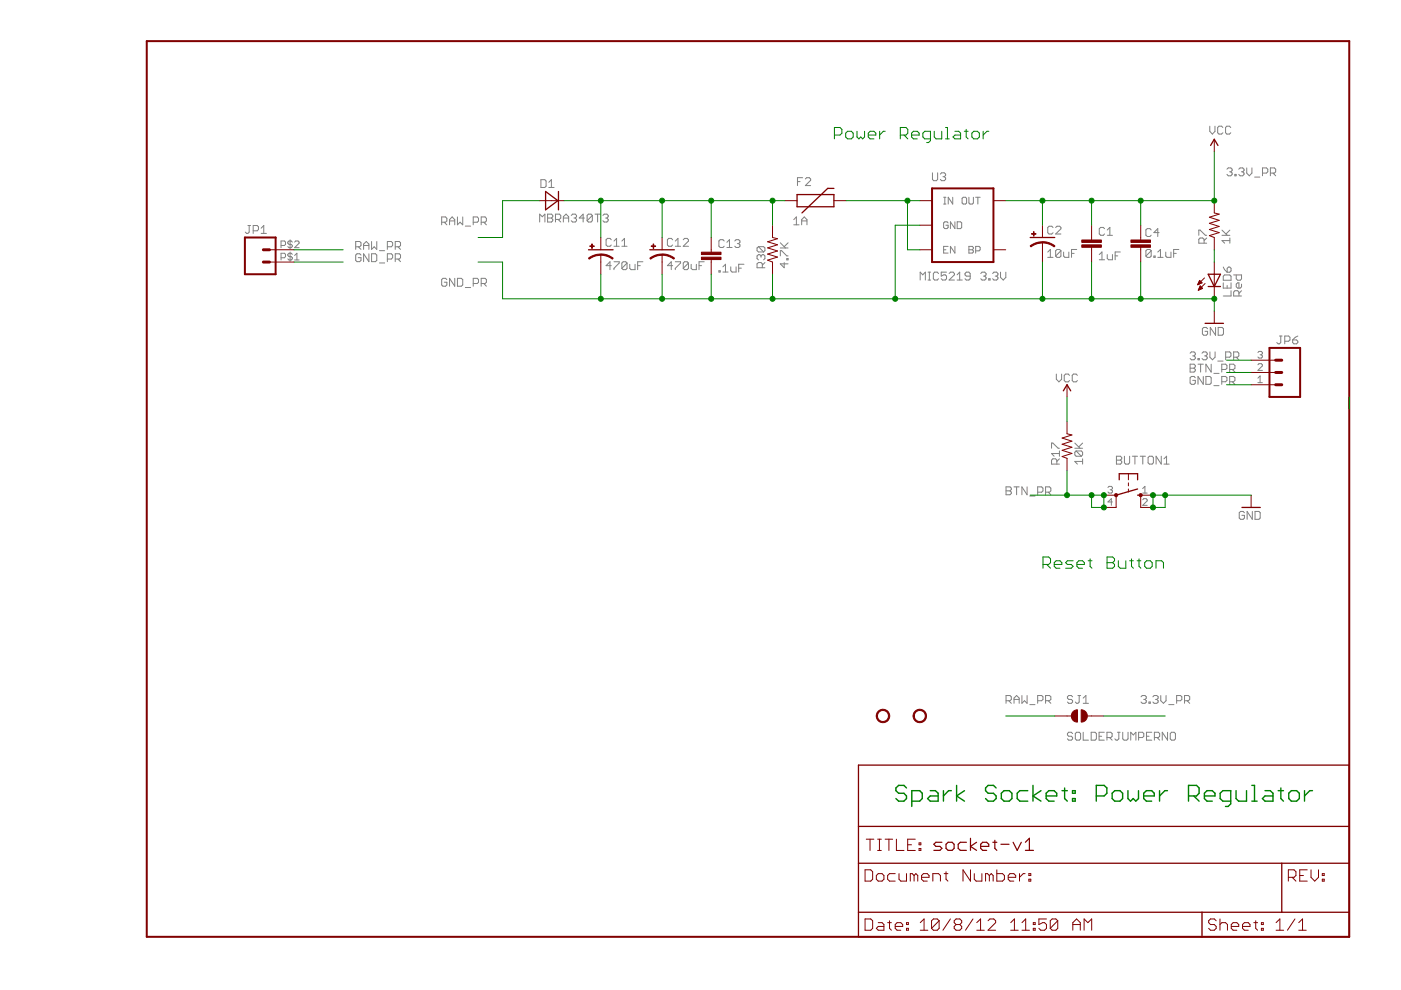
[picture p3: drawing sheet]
<svg xmlns="http://www.w3.org/2000/svg" width="297mm" height="210mm" viewBox="0 0 297 210" stroke-linecap="round" stroke-linejoin="round" font-family="sans-serif">
<g fill="none" stroke="#808080" stroke-width=".21">
<path d="M114.7 38.1h.8l.3 .3v1.1l-.3 .3h-.8zM116.4 39.8h1.1M116.4 38.7l.5-.6v1.7M169.1 38.5h.5M170.2 37.7h-1.1v1.6M170.8 38l.2-.3h.6l.3 .3v.2l-1.1 1.1h1.1M197.7 36.6v1.4l.3 .3h.5l.3-.3v-1.4M199.4 36.9l.2-.3h.6l.3 .3v.3l-.3 .3M199.9 37.5h.3M200.2 37.5l.3 .2v.3l-.3 .3h-.6l-.2-.3M256.5 26.8v1.1l.5 .5 .6-.5v-1.1M259.3 27l-.3-.2h-.6l-.2 .2v1.2l.2 .2h.6l.3-.2"/>
<path d="M260.1 35.9l.3-.3h.6l.2 .3v.3l-.2 .2M260.7 36.4h.3M260.9 27l-.2-.2h-.6l-.3 .2v1.2l.3 .2h.6l.2-.2M261 36.4l.2 .3v.3l-.2 .3h-.6l-.3-.3M261.8 37h.3v.3h-.3zM262.6 35.9l.3-.3h.6l.3 .3v.3l-.3 .2M263.2 36.4h.3M263.5 36.4l.3 .3v.3l-.3 .3h-.6l-.3-.3M264.3 35.6v1.1l.6 .6 .5-.6v-1.1M266 37.5h1.1M267.7 36.7h.8l.3-.3v-.5l-.3-.3h-.8v1.7M269.3 36.7h.9l.3-.3v-.5l-.3-.3h-.9v1.7"/>
<path d="M269.9 36.7l.6 .6M52.6 47.8h.5M52.8 47.8v1.4l-.2 .3h-.3l-.3-.3M53.7 48.9h.8l.3-.2v-.6l-.3-.3h-.8v1.7M55.4 49.5h1.1M55.4 48.4l.5-.6v1.7M59.6 52h.7l.2-.2v-.5l-.2-.2h-.7v1.4M59.6 54.7h.7l.2-.3v-.5l-.2-.2h-.7v1.4M61.5 50.8v2M61.5 53.4v2M62 53.9l-.3-.2h-.4l-.3 .2v.3l.3 .2h.4l.3 .3-.3 .4h-.4l-.3-.2M62 51.3l-.3-.2h-.4l-.3 .2v.3l.3 .2h.4l.3 .2-.3 .5h-.4l-.3-.2"/>
<path d="M62.5 55.1h.9M62.5 54.2l.4-.5v1.4M62.5 51.3l.2-.2h.5l.2 .2v.3l-.9 .9h.9M75.4 52.3h.9l.2-.3v-.5l-.2-.3h-.9v1.7M76 52.3l.5 .6M76.5 54.1l-.2-.3h-.6l-.3 .3v1.1l.3 .3h.6l.2-.3v-.6h-.5M77.1 52h1.1M77.1 52.9v-1.1l.6-.6 .5 .6v1.1M78.2 53.8v1.7l-1.1-1.7v1.7M78.8 53.8h.8l.3 .3v1.1l-.3 .3h-.8zM78.8 51.2v1.7l.5-.6 .6 .6v-1.7M80.5 53.1h1.1"/>
<path d="M80.5 55.8h1.1M82.1 52.3h.9l.2-.3v-.5l-.2-.3h-.9v1.7M82.1 54.9h.9l.2-.3v-.5l-.2-.3h-.9v1.7M83.8 52.3h.8l.3-.3v-.5l-.3-.3h-.8v1.7M83.8 54.9h.8l.3-.3v-.5l-.3-.3h-.8v1.7M84.4 52.3l.5 .6M84.4 54.9l.5 .6M93.6 47.1h.9l.2-.3v-.5l-.2-.3h-.9v1.7M94.2 47.1l.5 .6M94.7 59.3l-.2-.3h-.6l-.3 .3v1.1l.3 .3h.6l.2-.3v-.6h-.5M95.3 46.8h1.1M95.3 47.7v-1.1l.6-.6 .5 .6v1.1"/>
<path d="M96.4 59v1.7l-1.1-1.7v1.7M97 46v1.7l.5-.6 .6 .6v-1.7M97 59h.8l.3 .3v1.1l-.3 .3h-.8zM98.7 47.9h1.1M100.3 47.1h.9l.3-.3v-.5l-.3-.3h-.9v1.7M102 47.1h.8l.3-.3v-.5l-.3-.3h-.8v1.7M102.6 47.1l.5 .6M114.4 47.1v-1.7l.6 .6 .5-.6v1.7M116.1 45.4h.8l.3 .3v.3l-.3 .2 .3 .3v.3l-.3 .3h-.8zM116.1 46.2h.8M117.8 46.5h.8l.3-.3v-.5l-.3-.3h-.8v1.7M118.3 46.5l.6 .6"/>
<path d="M119.4 46.2h1.2M119.4 47.1v-1.1l.6-.6 .6 .6v1.1M121.1 45.7l.3-.3h.6l.2 .3v.3l-.2 .2M121.7 46.2h.3M122 46.2l.2 .3v.3l-.2 .3h-.6l-.3-.3M123.9 46.2h-1.1l.8-.8v1.7M125.6 45.7l-.3-.3h-.5l-.3 .3v1.1M125.6 45.7v1.1l-.3 .3h-.5l-.3-.3M125.6 45.7l-1.1 1.1M126.2 45.4h1.1M126.7 45.4v1.7M127.8 45.7l.3-.3h.6l.2 .3v.3l-.2 .2"/>
<path d="M128.4 46.2h.3M128.7 46.2l.2 .3v.3l-.2 .3h-.6l-.3-.3M129.6 56.3h-1.1l.8-.8v1.7M129.6 50.8l-.3-.3h-.5l-.3 .3v1.1l.3 .3h.5l.3-.3M130.2 55.5h1.1v.3l-1.1 1.1v.3M130.2 52.2h1.1M130.2 51.1l.5-.6v1.7M131.8 52.2h1.1M131.8 51.1l.6-.6v1.7M132.9 55.8l-.2-.3h-.6l-.3 .3v1.1M132.9 55.8v1.1l-.2 .3h-.6l-.3-.3M132.9 55.8l-1.1 1.1"/>
<path d="M133.5 56v.9l.3 .3h.8v-1.2M135.2 56.3h.6M136.3 55.5h-1.1v1.7M142.6 56.3h-1.1l.8-.8v1.7M142.6 50.8l-.3-.3h-.5l-.3 .3v1.1l.3 .3h.5l.3-.3M143.2 55.5h1.1v.3l-1.1 1.1v.3M143.2 52.2h1.1M143.2 51.1l.5-.6v1.7M144.9 50.8l.2-.3h.6l.3 .3v.3l-1.1 1.1h1.1M146 55.8l-.3-.3h-.6l-.2 .3v1.1M146 55.8v1.1l-.3 .3h-.6l-.2-.3M146 55.8l-1.1 1.1"/>
<path d="M146.5 56v.9l.3 .3h.8v-1.2M148.2 56.3h.6M149.3 55.5h-1.1v1.7M152.4 57.4h.3v.3h-.3zM153.3 57.7h1.1M153.3 56.6l.5-.6v1.7M153.5 51.1l-.2-.3h-.6l-.3 .3v1.1l.3 .3h.6l.2-.3M154.1 52.5h1.1M154.1 51.4l.6-.6v1.7M154.9 56.6v.8l.3 .3h.9v-1.1M155.8 51.1l.3-.3h.5l.3 .3v.3l-.3 .2M156.3 51.6h.3"/>
<path d="M156.6 56.9h.6M156.6 51.6l.3 .3v.3l-.3 .3h-.5l-.3-.3M157.7 56h-1.1v1.7M160.8 52.3l-.3 .3v.5l.3 .3h1.1M160.8 52.3h1.1l.3 .3v.5l-.3 .3M160.8 52.3l1.1 1.1M161.4 54.3l-.3-.3h-.3l-.3 .3v.5l.3 .3M161.4 54.3l.2-.3h.3l.3 .3v.5l-.3 .3M161.4 54.3v.2M161.6 56.8v-.9l-.2-.2h-.6l-.3 .2v.9h1.7M162.2 55.7l-.6 .5M165.4 54.3v-1.2h.3l1.1 1.2h.3"/>
<path d="M165.4 52.6h1.7M165.4 51.5l1.1 1.1M166.3 55.7v1.1l-.9-.9h1.7M166.8 54.8h.3v.3h-.3zM167.1 51.5l-.8 .8M168.3 46.6l.5-.6v1.7M168.3 47.7h1.1M170 47.7v-1.1l.5-.6 .6 .6v1.1M170 46.8h1.1M195.1 59.4v-1.7l.5 .6 .6-.6v1.7M196.8 59.4h.5M196.8 57.7h.5"/>
<path d="M197 57.7v1.7M199 58l-.3-.3h-.5l-.3 .3v1.1l.3 .3h.5l.3-.3M200.1 43.3h.5M200.1 41.8h.5M200.1 53h.5M200.3 41.8v1.5M200.7 57.7h-1.1v.8l.5-.2h.3l.3 .2v.6l-.3 .3h-.6l-.2-.3M201 47.3l-.2-.3h-.5l-.2 .3v.9l.2 .3h.5l.2-.3v-.4h-.4M201 52.2h-.9v1.5h.9M201.2 58l.3-.3h.6l.3 .3v.3l-1.2 1.1h1.2M202 41.8v1.5l-1-1.5v1.5M202.5 47v1.5l-1-1.5v1.5"/>
<path d="M202.5 52.2v1.5l-1-1.5v1.5M202.9 59.4h1.1M202.9 58.3l.6-.6v1.7M202.9 47h.8l.2 .3v.9l-.2 .3h-.8zM204 42.1l.2-.3h.5l.2 .3v.9l-.2 .3h-.5l-.2-.3zM205.4 52.2h.7l.3 .3-.3 .5 .3 .4-.3 .3h-.7zM205.4 41.8v1.2l.3 .3h.4l.3-.3v-1.2M205.4 53h.7M205.7 58.5h-.8l-.3-.2v-.3l.3-.3h.5l.3 .3v1.1l-.3 .3h-.5l-.3-.3M206.9 41.8h.9M206.9 53.2h.7l.2-.2v-.5l-.2-.3h-.7v1.5M207.3 41.8v1.5"/>
<path d="M207.9 58l.3-.3h.6l.3 .3v.3l-.3 .2M208.5 58.5h.3M208.8 58.5l.3 .3v.3l-.3 .3h-.6l-.3-.3M209.6 59.1h.3v.3h-.3zM210.5 58l.2-.3h.6l.3 .3v.3l-.3 .2M211 58.5h.3M211.3 58.5l.3 .3v.3l-.3 .3h-.6l-.2-.3M212.1 57.7v1.1l.6 .6 .6-.6v-1.1M222.1 53.4l.6-.5v1.7M222.1 54.6h1.2M223.3 48.2l-.3-.2h-.6l-.3 .2v1.1l.3 .3h.6l.3-.3M223.8 48.2l.3-.2h.6l.2 .2v.3l-1.1 1.1h1.1"/>
<path d="M224.9 53.2v1.1l-.2 .3h-.6l-.3-.3M224.9 53.2l-.2-.3h-.6l-.3 .3v1.1M224.9 53.2l-1.1 1.1M225.5 53.4v.9l.3 .3h.8v-1.2M227.2 53.7h.5M228.3 52.9h-1.1v1.7M233.1 54l.5-.6v1.7M233.1 55.1h1.1M234.2 48.5l-.3-.3h-.5l-.3 .3v1.1l.3 .3h.5l.3-.3M234.8 54v.8l.2 .3h.9v-1.1M234.8 49.9h1.1M234.8 48.8l.5-.6v1.7"/>
<path d="M236.4 54.3h.6M237.5 53.4h-1.1v1.7M244.1 53.2v1.1l-.3 .3h-.6l-.2-.3M244.1 53.2l-.3-.3h-.6l-.2 .3v1.1M244.1 48.7l-.3-.2h-.6l-.2 .2v1.2l.2 .2h.6l.3-.2M244.1 53.2l-1.1 1.1M244.6 54.3h.3v.3h-.3zM245.5 54.6h1.1M245.5 53.4l.5-.5v1.7M245.7 49.3h-1.1l.9-.8v1.6M247.2 53.4v.9l.2 .3h.9v-1.2M248.8 53.7h.6"/>
<path d="M249.9 52.9h-1.1v1.7M254.2 49.9v-1.1h.2l1.2 1.1h.2M255.3 51.6v-.9l-.3-.2h-.6l-.2 .2v.9h1.6M255.8 50.5l-.5 .5M259.1 49.9h1.7M259.1 48.8l1.1 1.1M259.4 60v1.1h1.6v-1.1M259.4 58.6l.2-.3h1.1l.3 .3v.8h-1.6zM259.4 56.6l.2 .6 .6 .5M260.2 56.9l.3-.3h.2l.3 .3v.5l-.3 .3h-.5zM260.8 51h-1.7l.6 .6M260.8 50.5v1.1"/>
<path d="M260.8 48.8l-.9 .8M261.6 58.3h1.6v.8l-.2 .3h-.6l-.3-.3v-.8M98.7 61h1.1M100.3 60.1h.9l.3-.3v-.5l-.3-.3h-.9v1.7M102 60.1h.8l.3-.3v-.5l-.3-.3h-.8v1.7M102.6 60.1l.5 .6M224 79.3v1.1l.5 .6 .6-.6v-1.1M226.8 79.6l-.3-.3h-.6l-.3 .3v1.1l.3 .3h.6l.3-.3M228.4 79.6l-.2-.3h-.6l-.3 .3v1.1l.3 .3h.6l.2-.3M252.3 77.2h.9l.2 .3v.3l-.2 .3 .2 .2v.3l-.2 .3h-.9zM252.3 74.9l.3-.3h.6l.2 .3v.3l-.2 .3M252.3 78.1h.9"/>
<path d="M252.9 75.5h.3M253.2 75.5l.2 .2v.3l-.2 .3h-.6l-.3-.3M254 76h.3v.3h-.3zM254 77.2h1.1M254.6 77.2v1.7M254.8 74.9l.3-.3h.6l.2 .3v.3l-.2 .3M255.1 79.8v1.7l-1.1-1.7v1.7M255.4 75.5h.3M255.7 79.8h.8l.3 .3v1.1l-.3 .3h-.8zM255.7 75.5l.2 .2v.3l-.2 .3h-.6l-.3-.3M256 69.7l-.2-.3h-.6l-.3 .3v1.1l.3 .3h.6l.2-.3v-.5h-.5M256.5 74.6v1.1l.6 .6 .5-.6v-1.1"/>
<path d="M256.8 77.2v1.7l-1.1-1.7v1.7M257.4 79.2h1.1M257.7 69.4v1.7l-1.1-1.7v1.7M258.2 76.6h1.1M258.3 69.4h.8l.3 .3v1.1l-.3 .3h-.8zM259 78.3h.9l.2-.2v-.6l-.2-.3h-.9v1.7M259.9 75.7h.8l.3-.2v-.6l-.3-.3h-.8v1.7M260.2 60.5v.6M260.7 78.3h.8l.3-.2v-.6l-.3-.3h-.8v1.7M261 61.6v1.2h-1.6M261.3 78.3l.5 .6M261.6 75.7h.8l.3-.2v-.6l-.3-.3h-.8v1.7"/>
<path d="M262.1 75.7l.6 .6M262.7 62.8v-.9l-.3-.3h-.6l-.2 .3v.9h1.6M263.2 60.2v.6l-.2 .3h-.6l-.3-.3v-.6l.3-.2h.3v1.1M263.2 61.6l-.5 .6M266.7 74.7l.2-.2h.5l.3 .2-.3 .5M266.7 77.3l.2-.2h.5l.3 .2v.3l-1 .9h1M267.2 75.2h.2M267.4 75.2l.3 .3-.3 .4h-.5l-.2-.2M271.3 71.2h.5M271.5 71.2v1.4l-.2 .3h-.3l-.3-.3M272.4 72.3h.8l.3-.2v-.6l-.3-.3h-.8v1.7M274.1 72.1h.8l.3 .2v.3l-.3 .3h-.6l-.2-.3z"/>
<path d="M275.2 71.2l-.6 .3-.5 .6M222.9 95v-1.1h.3l1.1 1.1h.3M224.1 98.4v-.8l-.3-.3h-.6l-.3 .3v.8h1.7M224.6 97.3l-.5 .5M224.6 96.2h-1.7l.6 .5M224.6 95.6v1.1M227.9 95h1.6M227.9 93.9l1.1 1.1M228.2 95.6h1.1l.2 .3v.5l-.2 .3M228.2 95.6l-.3 .3v.5l.3 .3h1.1M228.2 95.6l1.1 1.1M229.5 97.8h-1.6l.5 .6"/>
<path d="M229.5 97.3v1.1M229.5 93.9l-.8 .9M236.7 96.7h.9l.2 .3v.3l-.2 .3 .2 .2v.3l-.2 .3h-.9zM236.7 97.6h.9M238.4 96.7v1.4l.3 .3h.5l.3-.3v-1.4M240.1 96.7h1.1M240.6 96.7v1.7M241.7 96.7h1.2M242.3 96.7v1.7M243.7 96.7h.6l.2 .3v1.1l-.2 .3h-.6l-.3-.3v-1.1zM246.2 96.7v1.7l-1.1-1.7v1.7M246.8 98.4h1.1"/>
<path d="M246.8 97.3l.5-.6v1.7M253.4 80.1l-.2-.3h-.6l-.3 .3v1.1l.3 .3h.6l.2-.3v-.6h-.5M257.4 81.8h1.1M259 80.9h.9l.2-.3v-.5l-.2-.3h-.9v1.7M260.7 80.9h.8l.3-.3v-.5l-.3-.3h-.8v1.7M261.3 80.9l.5 .6M266.7 80.2l.5-.5v1.4M266.7 81.1h1M213.3 103.2h.8l.3 .3v.3l-.3 .3 .3 .3v.2l-.3 .3h-.8zM213.3 104.1h.8M215 103.2h1.1M215.5 103.2v1.7"/>
<path d="M217.8 103.2v1.7l-1.1-1.7v1.7M218.3 105.2h1.1M220 104.4h.9l.2-.3v-.6l-.2-.3h-.9v1.7M221.7 104.4h.8l.3-.3v-.6l-.3-.3h-.8v1.7M222.2 104.4l.6 .5M234.9 103.4l.2-.3h.5l.3 .3-.3 .4M235.4 103.8h.2M235.6 103.8l.3 .3-.3 .4h-.5l-.2-.2M235.9 106.4h-1l.7-.7v1.4M242.3 104.5h.9M242.3 103.6l.4-.5v1.4M242.3 106l.2-.3h.5l.2 .3v.2l-.9 .9h.9"/>
<path d="M263.8 108.7l-.2-.3h-.6l-.3 .3v1.1l.3 .3h.6l.2-.3v-.5h-.5M265.5 108.4v1.7l-1.1-1.7v1.7M266.1 108.4h.8l.3 .3v1.1l-.3 .3h-.8zM213.3 148.6h.8l.3-.3v-.6l-.3-.2h-.8v1.6M213.9 148.6l.5 .5M215 148.3h1.1M215 149.1v-1.1l.5-.5 .6 .5v1.1M216.7 147.5v1.6l.5-.5 .6 .5v-1.6M218.3 149.4h1.1M220 148.6h.9l.2-.3v-.6l-.2-.2h-.9v1.6M221.7 148.6h.8l.3-.3v-.6l-.3-.2h-.8v1.6M222.2 148.6l.6 .5"/>
<path d="M227.4 147.7l-.3-.2h-.5l-.3 .2v.3l.3 .3h.5l.3 .3v.2l-.3 .3h-.5l-.3-.3M227.4 155.5l-.3-.2h-.5l-.3 .2v.3l.3 .3h.5l.3 .3v.3l-.3 .2h-.5l-.3-.2M228 155.5l.3-.2h.5l.3 .2v1.2l-.3 .2h-.5l-.3-.2zM228.5 147.5h.6M228.8 147.5v1.3l-.3 .3h-.2l-.3-.3M229.7 155.3v1.6h1.1M229.7 149.1h1.1M229.7 148l.5-.5v1.6M231.4 155.3h.8l.3 .2v1.2l-.3 .2h-.8zM233 156.1h.6M234.1 155.3h-1.1v1.6h1.1M234.7 156.4h.8l.3-.3v-.6l-.3-.2h-.8v1.6"/>
<path d="M235.2 156.4l.6 .5M236.9 155.3h.6M237.2 155.3v1.4l-.3 .2h-.3l-.2-.2M238 155.3v1.4l.3 .2h.6l.3-.2v-1.4M239.7 156.9v-1.6l.6 .5 .5-.5v1.6M241.4 156.4h.8l.3-.3v-.6l-.3-.2h-.8v1.6M241.9 147.7l.3-.2h.6l.2 .2v.3l-.2 .3M242.5 148.3h.3M242.8 148.3l.2 .3v.2l-.2 .3h-.6l-.3-.3M243.1 156.1h.5M243.6 148.8h.3v.3h-.3zM244.2 155.3h-1.1v1.6h1.1"/>
<path d="M244.4 147.7l.3-.2h.6l.3 .2v.3l-.3 .3M244.8 156.4h.8l.3-.3v-.6l-.3-.2h-.8v1.6M245 148.3h.3M245.3 148.3l.3 .3v.2l-.3 .3h-.6l-.3-.3M245.3 156.4l.6 .5M246.1 147.5v1.1l.6 .5 .5-.5v-1.1M247.5 155.3v1.6l-1.1-1.6v1.6M247.8 149.4h1.1M248.4 155.3h.5l.3 .2v1.2l-.3 .2h-.5l-.3-.2v-1.2zM249.5 148.6h.8l.3-.3v-.6l-.3-.2h-.8v1.6M251.1 148.6h.9l.2-.3v-.6l-.2-.2h-.9v1.6M251.7 148.6l.5 .5"/>
</g>
<path d="M31.1 8.7h255v189.9h-255zM197.6 39.9h13v15.7h-13zM51.9 50.4h6.5v7.7h-6.5zM269.2 73.8h6.5v10.4h-6.5z" fill="none" stroke="#800000" stroke-width=".42"/>
<g fill="none" stroke="#800000" stroke-width=".28">
<path d="M176.8 39.9h-1.3l-5.5 5.2M256.7 30.8l.8-1.3 .7 1.3M115.7 40.6l2.6 1.9-2.6 2zM118.4 40.6v3.9M124.8 53h5.2M137.8 53h5.2M169 41.3h7.8v2.5h-7.8zM218.4 50.4h5.2M256.2 58.1h2.6l-1.3 2.6zM255.5 68.6h3.9M256.2 60.7h2.6M225.4 82.9l.8-1.3 .8 1.3"/>
<path d="M237.3 101.7v-1.3h3.9v1.3M241.2 105h.7M241.2 103.7l-4.6 1.3M263.3 107.6h3.9M182 162.2h104.1v36.4h-104.1zM182 175.2h104.1M182 183h104.1M182 193.4h104.1M254.8 193.4v5.2M271.8 183v10.4"/>
</g>
<g fill="none" stroke="#800000" stroke-width=".21">
<path d="M257.5 29.5v2.6M57.1 53h5.2M57.1 55.6h5.2M114.4 42.5h5.2M127.4 50.4v2.6M127.4 54v4.1M140.4 50.4v2.6M140.4 54v4.1M150.8 50.4v3.1M150.8 55v3.1M163.8 47.8v2.6l1 .2-2 .7 2 .6-2 .7 2 .6-2 .7 2 .6-2 .7 1 .4v2.5M166.4 42.5h2.6"/>
<path d="M176.8 42.5h2.6M195 42.5h2.6M195 47.8h2.6M195 53h2.6M210.6 42.5h2.6M210.6 53h2.6M221 47.8v2.6M221 51.4v4.2M231.4 47.8v3.1M231.4 52.4v3.2M241.9 47.8v3.1M241.9 52.4v3.2"/>
<path d="M254.1 60h.7M254.2 59.9h.5M254.2 59.7h.4M254.3 59.6h.2M254.3 59.5h.1M254.3 59.5l-.4 .9M254.3 59.5l.5 .5-.9 .4M255.4 58.9l-1.5 1.5M257.5 42.5v2.6l1 .3-2.1 .7 2.1 .6-2.1 .6 2.1 .7-2.1 .7 2.1 .6-2.1 .7 1.1 .4v2.6M257.5 55.6v7.8M253.9 60.3h.1M254 60.2h.3"/>
<path d="M254 60.1h.6M254.1 61.5h.1M254.1 61.3h.4M254.2 61.2h.6M254.3 61.1h.6M254.3 61h.5M254.4 60.9h.3M254.4 60.7h.2M254.5 60.6l.5 .6-.9 .3zM255.5 60.1l-1.4 1.4M257.5 66v2.6M265.3 79h5.2"/>
<path d="M265.3 76.4h5.2M226.2 89.4v2.6l1.1 .2-2.1 .7 2.1 .6-2.1 .7 2.1 .6-2.1 .7 2.1 .6-2.1 .7 1 .4v2.6M226.2 81.6v2.6M265.3 81.6h5.2M234 105h2.6v2.6h-2.6M239.2 100.4v1.3M239.2 102.4v.6M239.2 103.7v.6M244.5 105h-2.6v2.6h2.6M265.3 105v2.6M223.6 151.8h3.5M230.5 151.8h3.5"/>
<path d="M183.7 177.9h1.6M184.5 177.9v2.4M186.1 177.9h.8M186.5 177.9v2.4M187.7 177.9h1.6M188.5 177.9v2.4M190.1 177.9v2.4h1.6M192.4 179.1h.9M194.1 177.9h-1.7v2.4h1.7M194.9 179.9h.3v.4h-.3zM194.9 178.7h.3v.4h-.3zM183.4 184.4h1.2l.4 .4v1.6l-.4 .4h-1.2z"/>
<path d="M183.4 194.8h1.2l.4 .4v1.6l-.4 .4h-1.2zM185.8 185.6l.4-.4h.8l.4 .4v.8l-.4 .4h-.8l-.4-.4zM186.1 180.3h.8M186.2 195.6h.8l.4 .4v1.2h-1.2l-.4-.4 .4-.4h1.2M188.2 195.6h.8M188.6 195.2v1.6l.4 .4M189.8 196.4h1.6v-.4l-.4-.4h-.8l-.4 .4v.8l.4 .4h.8M189.8 185.2h-1.2l-.4 .4v.8l.4 .4h1.2M190.6 185.2v1.2l.4 .4h1.2v-1.6M192.2 196.8h.4v.4h-.4zM192.2 195.6h.4v.4h-.4zM193.8 185.6l-.4-.4h-.4v1.6"/>
<path d="M193.8 185.6v1.2M193.8 185.6l.4-.4 .4 .4v1.2M195.1 197.2h1.6M195.1 195.6l.8-.8v2.4M195.4 186h1.6v-.4l-.4-.4h-.8l-.4 .4v.8l.4 .4h.8M197.8 186.8v-1.6h1.2l.4 .4v1.2M199.1 195.2v1.6l-.4 .4h-.8l-.4-.4M199.1 195.2l-.4-.4h-.8l-.4 .4v1.6M199.1 195.2l-1.6 1.6M200.2 185.2h.8M200.6 184.8v1.6l.4 .4M201.5 194.8l-1.6 2.4"/>
<path d="M202.7 196l-.4 .4v.4l.4 .4h.8l.4-.4v-.4l-.4-.4M202.7 196l-.4-.4v-.4l.4-.4h.8l.4 .4v.4l-.4 .4M202.7 196h.8M205.8 184.4v2.4l-1.6-2.4v2.4M206.3 194.8l-1.6 2.4M206.6 185.2v1.2l.4 .4h1.2v-1.6M207.1 197.2h1.6M207.1 195.6l.8-.8v2.4M209.5 195.2l.4-.4h.8l.4 .4v.4l-1.6 1.6h1.6M209.8 185.6l-.4-.4h-.4v1.6M209.8 185.6v1.2M209.8 185.6l.4-.4 .4 .4v1.2"/>
<path d="M211.3 184.4v2.4h1.3l.4-.4v-.8l-.4-.4h-1.3M213.8 186h1.5v-.4l-.4-.4h-.8l-.3 .4v.8l.3 .4h.8M214.3 197.2h1.6M214.3 195.6l.8-.8v2.4M216.2 185.2v1.6M216.7 197.2h1.6M216.7 195.6l.8-.8v2.4M217.3 185.2h-.3l-.8 .8M218.1 186.4h.4v.4h-.4zM218.1 185.2h.4v.4h-.4zM219.1 196.8h.4v.4h-.4zM219.1 195.6h.4v.4h-.4z"/>
<path d="M221.9 194.8h-1.6v1.2l.8-.4h.4l.4 .4v.8l-.4 .4h-.8l-.4-.4M224.3 195.2v1.6l-.4 .4h-.8l-.4-.4M224.3 195.2l-.4-.4h-.8l-.4 .4v1.6M224.3 195.2l-1.6 1.6M227.5 196h1.5M227.5 197.2v-1.6l.8-.8 .7 .8v1.6M229.8 197.2v-2.4l.9 .8 .8-.8v2.4M257.9 195.2l-.4-.4h-.9l-.3 .4v.4l.3 .4h.9l.4 .4v.4l-.4 .4h-.9l-.3-.4M258.7 196l.4-.4h.7l.4 .4v1.2M258.7 194.8v2.4M261 196.4h1.6v-.4l-.4-.4h-.7l-.5 .4v.8l.5 .4h.7M263.4 196.4h1.6v-.4l-.4-.4h-.8l-.4 .4v.8l.4 .4h.8"/>
<path d="M265.8 195.6h.8M266.2 195.2v1.6l.4 .4M267.4 196.8h.4v.4h-.4zM267.4 195.6h.4v.4h-.4zM270.6 197.2h1.6M270.6 195.6l.8-.8v2.4M273.2 186h1.2l.4-.4v-.8l-.4-.4h-1.2v2.4M274 186l.8 .8M274.6 194.8l-1.6 2.4M275.4 197.2h1.5M275.4 195.6l.8-.8v2.4M275.6 185.6h.8"/>
<path d="M277.2 184.4h-1.6v2.4h1.6M278 184.4v1.6l.7 .8 .8-.8v-1.6M280.4 186.4h.4v.4h-.4zM280.4 185.2h.4v.4h-.4z"/>
</g>
<path d="M199.7 178.6h-1.3l-.4 .4 .4 .5h.9l.4 .4-.4 .4h-1.3M200.6 179l.4-.4h.9l.4 .4v.9l-.4 .4h-.9l-.4-.4zM204.9 178.6h-1.3l-.4 .4v.9l.4 .4h1.3M205.8 177.7v2.6M207.1 178.6l-1.3 .9 1.3 .8M207.9 179.5h1.7v-.5l-.4-.4h-.9l-.4 .4v.9l.4 .4h.9M210.5 178.6h.8M210.9 178.2v1.7l.4 .4M212.2 179h1.7M214.8 178.6l.9 1.7 .8-1.7M217.4 178.6l.8-.9v2.6M217.4 180.3h1.7" fill="none" stroke="#800000" stroke-width=".25"/>
<g fill="#800000" stroke="#800000" stroke-width=".21">
<path d="M229.4 51.9h4.1v.5h-4.1z"/>
<path d="M229.4 50.9h4.1v.5h-4.1z"/>
<path d="M218.7 49.5h.9v.2h-.9z"/>
<path d="M219.1 49.1h.1v1h-.1z"/>
<path d="M239.8 50.9h4.1v.5h-4.1z"/>
<path d="M239.8 51.9h4.1v.5h-4.1z"/>
<path d="M125.1 52.1h.9v.2h-.9z"/>
<path d="M125.5 51.7h.1v1h-.1z"/>
<path d="M138.1 52.1h.9v.2h-.9z"/>
<path d="M138.5 51.7h.1v1h-.1z"/>
<path d="M148.7 54.5h4.2v.5h-4.2z"/>
<path d="M148.7 53.5h4.2v.5h-4.2z"/>
</g>
<g fill="#800000" stroke="#800000" stroke-width=".21">
<path d="M221 51.2l1.4 .3 1.3 .7-.2 .1-.9-.5-1.6-.3z" fill-rule="evenodd"/>
<path d="M218.4 52.1l1.2-.6 1.4-.2v.2l-1 .1-1.4 .7z" fill-rule="evenodd"/>
<path d="M236.4 104.7h.5v.5h-.5z" fill-rule="evenodd"/>
<path d="M241.6 104.7h.5v.5h-.5z" fill-rule="evenodd"/>
<path d="M127.4 53.8h.3a4 4 0 0 1 2.3 .9l-.2 .2-.9-.5-1.5-.3z" fill-rule="evenodd"/>
<path d="M124.8 54.7l1.2-.6 1.4-.2v.2l-1.6 .3-.9 .5z" fill-rule="evenodd"/>
<path d="M140.4 53.8l1.4 .3 1.2 .6-.1 .2-1-.5-1.5-.3z" fill-rule="evenodd"/>
<path d="M137.8 54.7l1.2-.6 1.4-.2v.2l-1.1 .2-1.4 .6z" fill-rule="evenodd"/>
<path d="M186.2 150.8a1.43 1.43 0 0 1 2.2 .3 1.43 1.43 0 0 1-.8 2.1 1.43 1.43 0 0 1-1.8-1.4h.2a1.17 1.17 0 0 1 1.7-1.1 1.17 1.17 0 0 1 .3 2 1.17 1.17 0 0 1-1.9-.6l-.1-.3h-.2z" fill-rule="evenodd"/>
<path d="M194 150.8a1.43 1.43 0 0 1 2.2 .3 1.43 1.43 0 0 1-.8 2.1 1.43 1.43 0 0 1-1.8-1.4h.2a1.17 1.17 0 0 1 1.7-1.1 1.17 1.17 0 0 1 .3 2 1.17 1.17 0 0 1-1.9-.6l-.1-.3h-.2z" fill-rule="evenodd"/>
<path d="M229.2 150.5a1.3 1.3 0 0 1 1.3 1.3 1.3 1.3 0 0 1-1.3 1.3z" fill-rule="evenodd"/>
<path d="M227.5 150.9l.5-.3 .5-.1v2.6a1.3 1.3 0 0 1-1.3-.8 1.3 1.3 0 0 1 .3-1.4z" fill-rule="evenodd"/>
</g>
<path d="M55.8 53h1.3M55.8 55.6h1.3M270.5 76.4h1.3M270.5 79h1.3M270.5 81.6h1.3" fill="none" stroke="#800000" stroke-width=".63"/>
<g fill="none" stroke="#008000" stroke-width=".3">
<path d="M192.2 167.1l-.6-.6h-1.1l-.6 .6v.5l.6 .6h1.1l.6 .6v.5l-.6 .6h-1.1l-.6-.6M193.3 169.9h1.7l.5-.6v-1.1l-.5-.6h-1.7v3.4M197.2 167.6h1.1l.6 .6v1.7h-1.7l-.5-.6 .5-.5h1.7M200 167.6v2.3M201.7 167.6h-.6l-1.1 1.2M202.8 166.5v3.4M204.5 167.6l-1.7 1.2 1.7 1.1M211.2 167.1l-.6-.6h-1.1l-.5 .6v.5l.5 .6h1.1l.6 .6v.5l-.6 .6h-1.1l-.5-.6M212.3 168.2l.6-.6h1.1l.5 .6v1.1l-.5 .6h-1.1l-.6-.6zM217.9 167.6h-1.7l-.5 .6v1.1l.5 .6h1.7M219 166.5v3.4M220.7 167.6l-1.7 1.2 1.7 1.1"/>
<path d="M221.8 168.8h2.2v-.6l-.5-.6h-1.1l-.6 .6v1.1l.6 .6h1.1M225.2 167.6h1.1M225.7 167.1v2.2l.6 .6M227.4 167.6h.6v.6h-.6zM227.4 169.3h.6v.6h-.6zM232.4 168.8h1.7l.6-.6v-1.1l-.6-.6h-1.7v3.4M235.8 168.2l.5-.6h1.2l.5 .6v1.1l-.5 .6h-1.2l-.5-.6zM239.1 167.6v1.7l.6 .6 .6-.6 .5 .6 .6-.6v-1.7M242.5 168.8h2.2v-.6l-.5-.6h-1.1l-.6 .6v1.1l.6 .6h1.1M245.9 167.6v2.3M247.5 167.6h-.5l-1.1 1.2M252 168.8h1.7l.5-.6v-1.1l-.5-.6h-1.7v3.4"/>
<path d="M253.1 168.8l1.1 1.1M255.4 168.8h2.2v-.6l-.6-.6h-1.1l-.5 .6v1.1l.5 .6h1.1M260.9 169.9h-1.6l-.6-.6v-1.1l.6-.6h1.6v2.8l-.5 .6h-.6M262.1 167.6v1.7l.5 .6h1.7v-2.3M265.4 166.5h.6v3.4M265.4 169.9h1.1M268.2 167.6h1.1l.6 .6v1.7h-1.7l-.5-.6 .5-.5h1.7M271 167.6h1.1M271.6 167.1v2.2l.5 .6M273.2 168.2l.6-.6h1.1l.6 .6v1.1l-.6 .6h-1.1l-.6-.6zM276.6 167.6v2.3M278.3 167.6h-.6l-1.1 1.2"/>
</g>
<g fill="none" stroke="#008000" stroke-width=".21">
<path d="M176.9 28.6h1.2l.4-.4v-.8l-.4-.4h-1.2v2.4M179.3 28.2l.4-.4h.8l.4 .4v.8l-.4 .4h-.8l-.4-.4zM181.7 27.8v1.2l.4 .4 .4-.4 .4 .4 .4-.4v-1.2M184.1 28.6h1.6v-.4l-.4-.4h-.8l-.4 .4v.8l.4 .4h.8M186.5 27.8v1.6M187.7 27.8h-.4l-.8 .8M190.9 28.6h1.2l.4-.4v-.8l-.4-.4h-1.2v2.4M191.7 28.6l.8 .8M193.3 28.6h1.6v-.4l-.4-.4h-.8l-.4 .4v.8l.4 .4h.8M197.3 29.4h-1.2l-.4-.4v-.8l.4-.4h1.2v2l-.4 .4h-.4M198.1 27.8v1.2l.4 .4h1.2v-1.6M200.5 27h.4v2.4"/>
<path d="M200.5 29.4h.8M202.5 27.8h.8l.4 .4v1.2h-1.2l-.4-.4 .4-.4h1.2M204.4 27.8h.9M204.9 27.4v1.6l.4 .4M206.5 27.8h.7l.4 .4v.8l-.4 .4h-.7l-.4-.4v-.8zM208.4 27.8v1.6M209.7 27.8h-.4l-.9 .8M257.5 32.1v10.4h-44.3M62.3 53h10.4M62.3 55.6h10.4M101.4 55.6h5.2v7.8h150.9v2.6M114.4 42.5h-7.8v7.9h-5.2"/>
<path d="M119.6 42.5h46.8M127.4 42.5v7.9M127.4 58.1v5.3M140.4 42.5v7.9M140.4 58.1v5.3M150.8 42.5v7.9M150.8 58.1v5.3M163.8 42.5v5.3M163.8 58.1v5.3M179.4 42.5h15.6M192.4 42.5v10.5h2.6M195 47.8h-5.2v15.6"/>
<path d="M221 42.5v5.3M221 55.6v7.8M231.4 42.5v5.3M231.4 55.6v7.8M241.9 42.5v5.3M241.9 55.6v7.8M257.5 53v2.6M260.1 76.4h5.2M260.1 79h5.2M226.2 84.2v5.2M226.2 99.8v5.2M260.1 81.6h5.2"/>
<path d="M286.1 84.2v2.6M218.4 105h15.6v2.6h-2.6v-2.6M221.1 119.7h1.2l.4-.4v-.8l-.4-.4h-1.2v2.4M221.9 119.7l.8 .8M223.5 119.7h1.6v-.4l-.4-.4h-.8l-.4 .4v.8l.4 .4h.8M227.5 118.9h-1.2l-.4 .4 .4 .4h.8l.4 .4-.4 .4h-1.2M228.3 119.7h1.6v-.4l-.4-.4h-.8l-.4 .4v.8l.4 .4h.8M230.7 118.9h.8M231.1 118.5v1.6l.4 .4M234.7 118.1h1.2l.4 .4v.4l-.4 .4 .4 .4v.4l-.4 .4h-1.2zM234.7 119.3h1.2M237.1 118.9v1.2l.4 .4h1.2v-1.6"/>
<path d="M239.5 118.9h.8M239.9 118.5v1.6l.4 .4M241.1 118.9h.8M241.5 118.5v1.6l.4 .4M242.7 119.3l.4-.4h.8l.4 .4v.8l-.4 .4h-.8l-.4-.4zM247 105v2.6h-2.5v-2.6h20.8M245.1 120.5v-1.6h1.2l.4 .4v1.2M213.2 151.8h10.4M234 151.8h13"/>
</g>
<g fill="#008000" stroke="#008000" stroke-width=".21">
<circle cx="192.4" cy="42.5" r=".53"/>
<circle cx="257.5" cy="63.4" r=".53"/>
<circle cx="221" cy="63.4" r=".53"/>
<circle cx="231.4" cy="63.4" r=".53"/>
<circle cx="241.9" cy="63.4" r=".53"/>
<circle cx="127.4" cy="63.4" r=".53"/>
<circle cx="140.4" cy="63.4" r=".53"/>
<circle cx="150.8" cy="63.4" r=".53"/>
<circle cx="163.8" cy="63.4" r=".53"/>
<circle cx="189.8" cy="63.4" r=".53"/>
<circle cx="244.5" cy="105" r=".53"/>
<circle cx="244.5" cy="107.6" r=".53"/>
<circle cx="247" cy="105" r=".53"/>
<circle cx="257.5" cy="42.5" r=".53"/>
<circle cx="221" cy="42.5" r=".53"/>
<circle cx="231.4" cy="42.5" r=".53"/>
<circle cx="241.9" cy="42.5" r=".53"/>
<circle cx="234" cy="105" r=".53"/>
<circle cx="234" cy="107.6" r=".53"/>
<circle cx="231.4" cy="105" r=".53"/>
<circle cx="226.2" cy="105" r=".53"/>
<circle cx="140.4" cy="42.5" r=".53"/>
<circle cx="150.8" cy="42.5" r=".53"/>
<circle cx="163.8" cy="42.5" r=".53"/>
<circle cx="127.4" cy="42.5" r=".53"/>
</g>
</svg>
